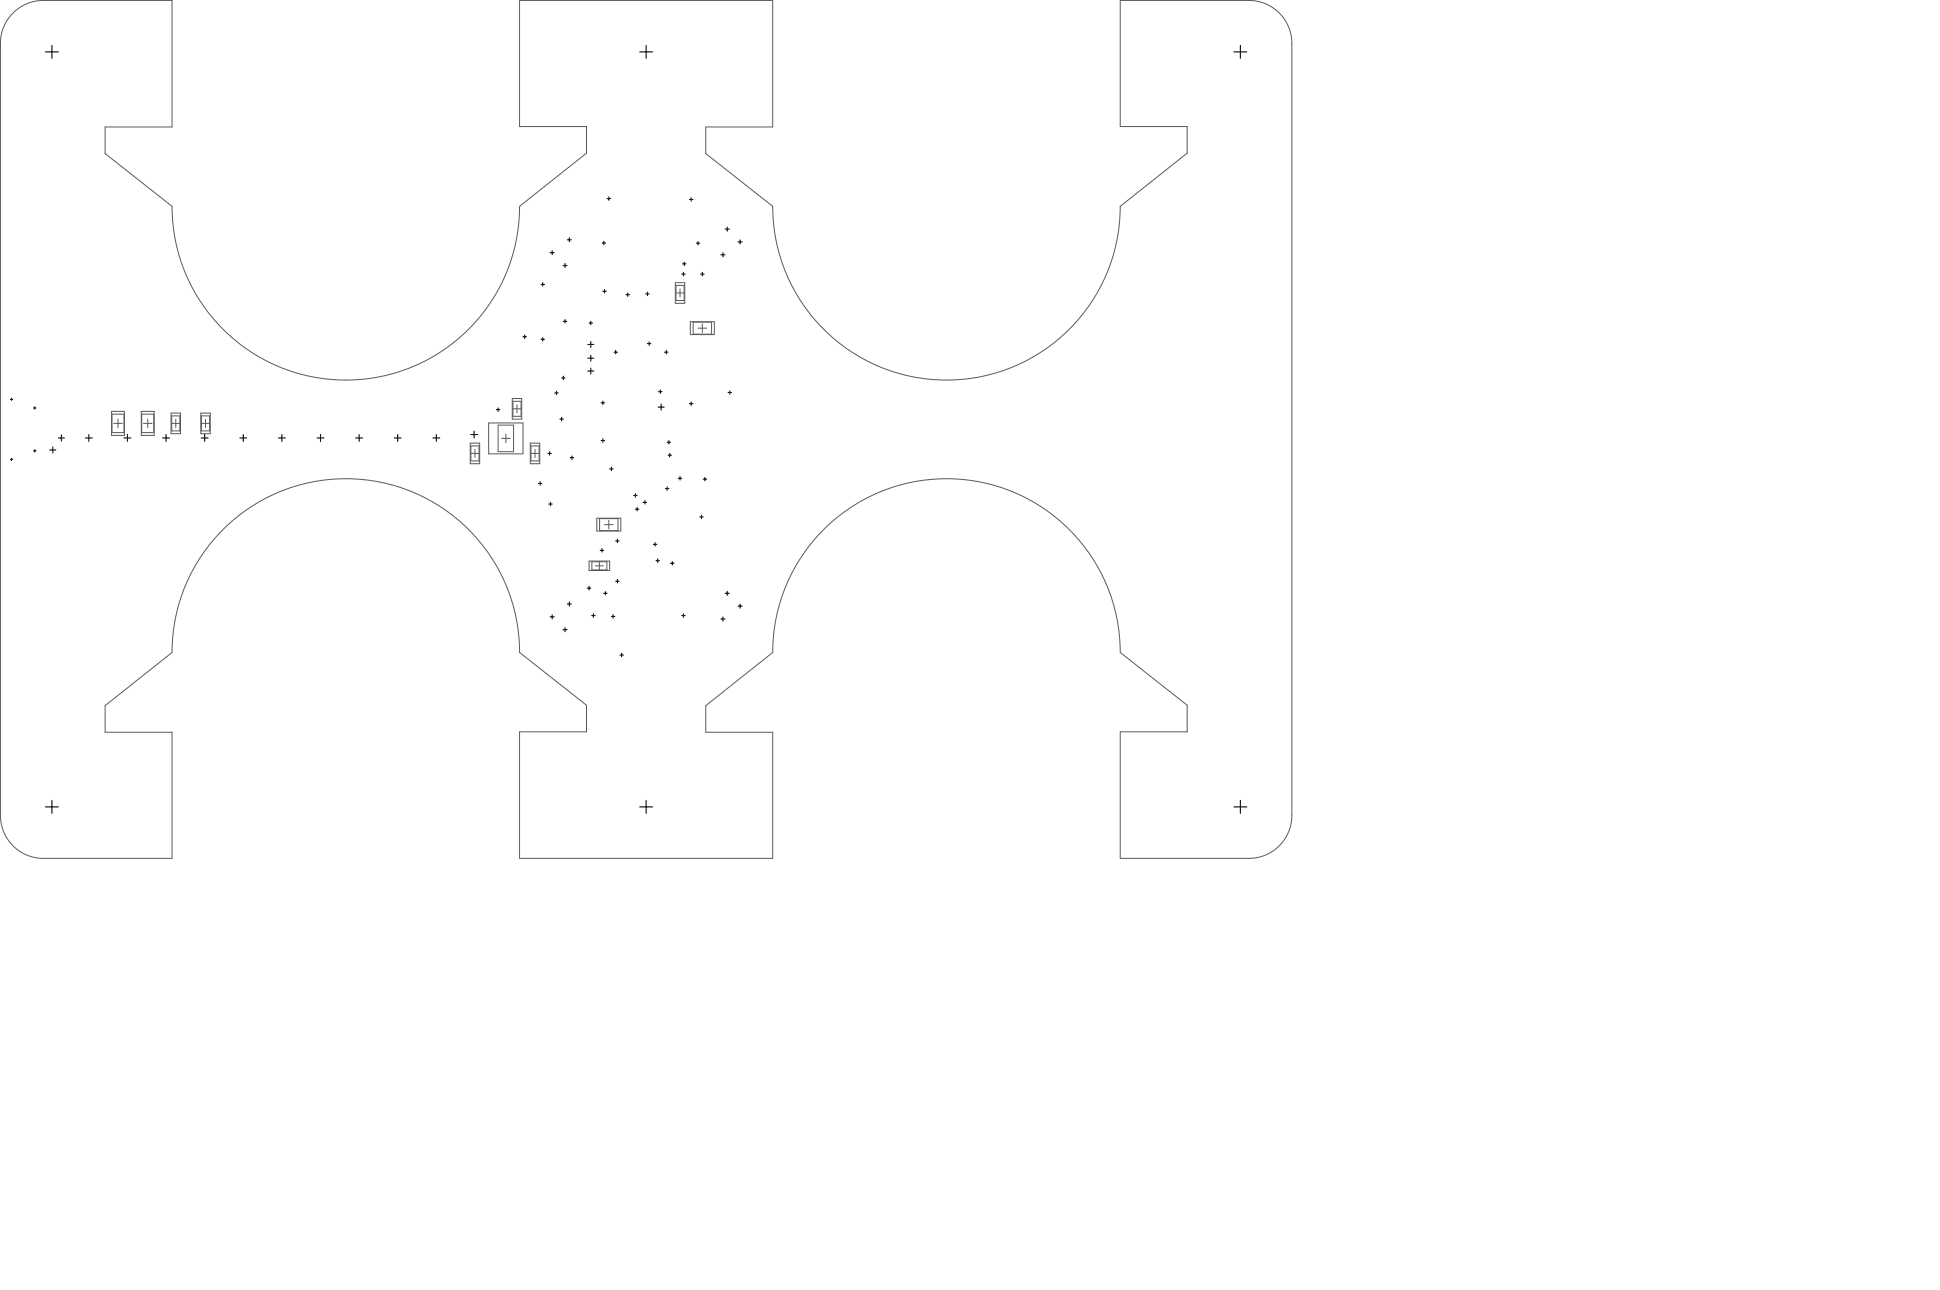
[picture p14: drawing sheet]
<svg xmlns="http://www.w3.org/2000/svg" width="753mm" height="501mm" viewBox="0 0 753 501" stroke-linecap="round" stroke-linejoin="round" font-family="sans-serif">
<g fill="none" stroke="#5a5a5a" stroke-width=".39">
<path d="M4.5 5.6a16.6 16.6 0 0 1 12.3-5.4h50v49.1h-26v10.3l26 20.5a67.4 67.4 0 0 0 67.4 67.4 67.4 67.4 0 0 0 67.4-67.4l26-20.7v-10.3h-26v-48.9h98.3v49.1h-26v10.3l26 20.5a67.4 67.4 0 0 0 67.4 67.4 67.4 67.4 0 0 0 67.4-67.4l26-20.7v-10.3h-26v-48.9h50a16.6 16.6 0 0 1 16.6 16.6v299.6a16.6 16.6 0 0 1-16.6 16.7h-50v-49.1h26v-10.3l-26-20.5a67.4 67.4 0 0 0-67.4-67.4 67.4 67.4 0 0 0-67.4 67.4l-26 20.6v10.4h26v48.9h-98.3v-49.1h26v-10.3l-26-20.5a67.4 67.4 0 0 0-67.4-67.4 67.4 67.4 0 0 0-67.4 67.4l-26 20.6v10.4h26v48.9h-50a16.6 16.6 0 0 1-16.6-16.7v-299.6a16.6 16.6 0 0 1 4.3-11.2zM262.1 109.7h3.6v8h-3.6zM262.3 113.7h3.2M262.3 110.8h3.2v5.8h-3.2zM263.9 112.1v3.2M267.9 124.8h9.3v5h-9.3zM269 125h7.1v4.7h-7.1zM270.9 127.3h3.3M272.5 125.7v3.3M43.3 159.6h5v9.4h-5zM54.8 159.6h5v9.4h-5zM198.8 154.6h3.7v8h-3.7z"/>
<path d="M199 158.6h3.2M199 155.7h3.2v5.9h-3.2zM200.6 157.1v3.1M43.5 160.7h4.6v7.2h-4.6zM44.1 164.3h3.4M45.8 162.6v3.4M55 160.7h4.7v7.2h-4.7zM55.7 164.3h3.3M57.3 162.6v3.4M66.4 160.3h3.6v8h-3.6zM66.6 164.3h3.2M66.6 161.4h3.2v5.8h-3.2z"/>
<path d="M68.2 162.7v3.2M77.9 160.3h3.7v8h-3.7zM78.2 164.3h3.1M78.2 161.4h3.1v5.8h-3.1zM79.8 162.7v3.2M182.5 172h3.6v7.9h-3.6zM182.7 176h3.2M182.7 173h3.2v5.9h-3.2zM184.3 174.4v3.1M189.6 164.1h13.4v12h-13.4zM193.3 165h6v10.3h-6zM194.6 170.1h3.4"/>
<path d="M196.3 168.5v3.3M205.8 172h3.6v7.9h-3.6zM206 176h3.2M206 173h3.2v5.9h-3.2zM207.6 174.4v3.1M228.6 217.7h8v3.7h-8zM229.7 218h5.8v3.1h-5.8zM231 219.6h3.2M231.6 201.1h9.3v5h-9.3zM232.6 218v3.1M232.7 201.3h7.1v4.6h-7.1zM234.6 203.6h3.3"/>
<path d="M236.3 201.9v3.4"/>
</g>
<g fill="none" stroke="#000" stroke-width=".42">
<path d="M20.1 17.6v5M250.7 17.6v5M481.3 17.6v5M17.7 20.1h4.9M248.2 20.1h5M478.8 20.1h5M235.6 77.1h1.3M236.3 76.4v1.3M267.6 77.4h1.3M268.2 76.7v1.4M213.5 98h1.6M214.3 97.3v1.5"/>
<path d="M220.1 93.1h1.6M220.9 92.3v1.5M233.7 94.3h1.3M234.3 93.6v1.4M270.2 94.4h1.4M270.9 93.7v1.4M279.8 98.9h1.5M280.5 98.1v1.6M281.4 88.9h1.6M282.2 88.1v1.6M286.4 93.9h1.6M287.2 93.1v1.6"/>
<path d="M209.9 110.4h1.4M210.6 109.7v1.3M218.5 103h1.6M219.3 102.3v1.5M233.9 113h1.4M234.6 112.4v1.3M242.9 114.4h1.3M243.6 113.7v1.3M250.6 114h1.3M251.2 113.4v1.3M264.6 106.4h1.3M264.9 102.4h1.3"/>
<path d="M265.2 105.7v1.3M265.6 101.7v1.3M271.9 106.4h1.3M272.5 105.7v1.3M203 130.7h1.3M203.6 130v1.3M209.9 131.7h1.4M210.6 131v1.3M218.6 124.7h1.3M219.3 124v1.3M228.1 133.7h2.3M228.1 139h2.3"/>
<path d="M228.6 125.3h1.3M229.3 124.7v1.3M229.3 132.5v2.3M229.3 137.8v2.4M238.3 136.7h1.3M238.9 136v1.3M251.2 133.3h1.4M251.9 132.7v1.3M257.9 136.7h1.3M258.6 136v1.3M4.1 155h.8M4.5 154.6v.8"/>
<path d="M13 158.3h.9M13.5 157.9v.9M192.6 159h1.4M193.3 158.3v1.3M215.3 152.5h1.3M215.9 151.8v1.3M217.9 146.7h1.4M218.6 146v1.3M228.1 144h2.3M229.3 142.8v2.4M233.3 156.3h1.3M233.9 155.6v1.4"/>
<path d="M255.4 158h2.3M255.6 152h1.3M256.2 151.3v1.3M256.6 156.8v2.3M267.6 156.6h1.3M268.2 156v1.3M282.5 152.3h1.4M283.2 151.6v1.4M4.1 178.3h.8M4.5 177.9v.8M13 175h.9M13.5 174.5v.9"/>
<path d="M19.3 174.6h2.4M20.5 173.4v2.4M22.6 170h2.4M23.8 168.8v2.3M33.1 170h2.7M34.5 168.6v2.7M48.1 170h2.7M49.5 168.6v2.7M63.1 170h2.7M64.4 168.6v2.7M78.1 170h2.7M79.4 168.6v2.7"/>
<path d="M93.1 170h2.6M94.4 168.6v2.7M108.1 170h2.6M109.4 168.6v2.7M123 170h2.7M124.4 168.6v2.7M138 170h2.7M139.4 168.6v2.7M153 170h2.7M154.3 168.6v2.7M168 170h2.7M169.3 168.6v2.7"/>
<path d="M182.6 168.6h2.7M184 167.3v2.7M212.6 176h1.3M213.3 175.3v1.3M217.3 162.6h1.3M217.9 162v1.3M221.3 177.6h1.3M221.9 177v1.3M233.3 171h1.3M233.9 170.3v1.3M258.9 171.6h1.3M259.2 176.6h1.4"/>
<path d="M259.6 171v1.3M259.9 176v1.3M208.9 187.6h1.4M209.6 186.9v1.4M212.9 195.6h1.4M213.6 194.9v1.4M236.6 181.9h1.3M237.3 181.3v1.3M245.9 192.3h1.3M246.6 197.6h1.3M246.6 191.6v1.3M247.2 196.9v1.4"/>
<path d="M249.6 194.9h1.3M250.2 194.3v1.3M258.2 189.6h1.4M258.9 188.9v1.4M263.2 185.6h1.4M263.9 184.9v1.4M272.2 199.9v1.4M272.9 185.9h1.3M273.5 185.3v1.3M232.9 213.6h1.4M233.6 212.9v1.3M238.9 209.9h1.3"/>
<path d="M239.6 209.2v1.4M253.6 211.2h1.3M254.2 210.6v1.3M254.6 217.6h1.3M255.2 216.9v1.3M260.2 218.6h1.4M260.9 217.9v1.3M271.6 200.6h1.3M213.5 239.4h1.6M214.3 238.6v1.6M220.1 234.4h1.6M220.9 233.6v1.6"/>
<path d="M227.9 228.2h1.4M228.6 227.6v1.3M229.6 238.9h1.3M230.3 238.2v1.3M234.3 230.2h1.3M234.9 229.6v1.3M237.3 239.2h1.3M237.9 238.5v1.4M238.9 225.6h1.3M239.6 224.9v1.3M264.6 238.9h1.3M265.2 238.2v1.3"/>
<path d="M280.5 239.4v1.6M281.4 230.2h1.6M282.2 229.4v1.6M286.4 235.2h1.6M287.2 234.4v1.6M218.5 244.4h1.6M219.3 243.6v1.6M240.6 254.2h1.3M241.2 253.5v1.4M279.8 240.2h1.5M17.7 313.1h4.9M20.1 310.6v5"/>
<path d="M248.2 313.1h5M250.7 310.6v5M478.8 313.1h5M481.3 310.6v5"/>
</g>
</svg>
